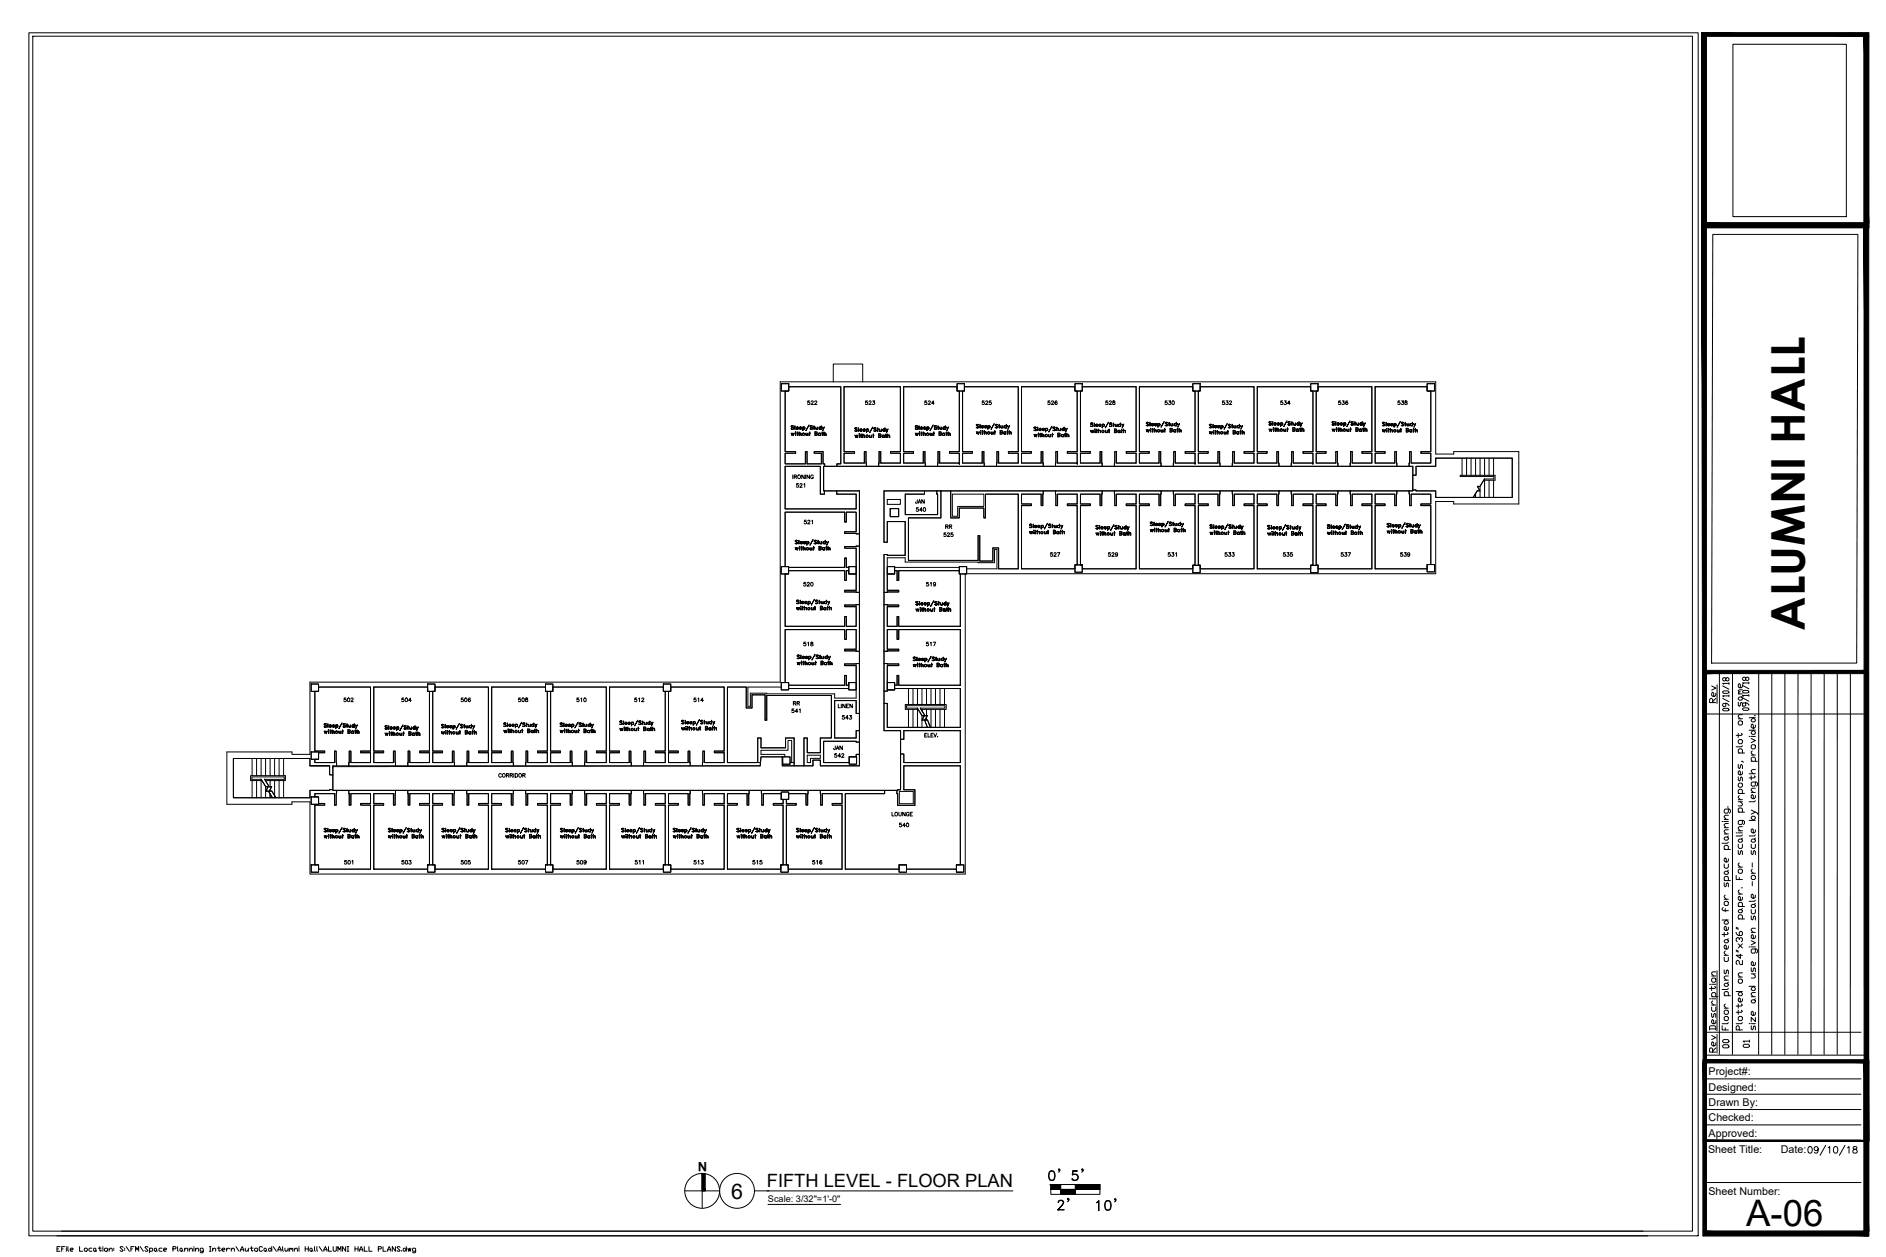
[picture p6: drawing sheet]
<svg xmlns="http://www.w3.org/2000/svg" width="914mm" height="610mm" viewBox="0 0 914 610" stroke-linecap="round" stroke-linejoin="round" font-family="sans-serif">
<defs><g id="words">
<text font-size="22.6" x="875" y="306" transform="rotate(-90 875 306)">ALUMNI HALL</text>
<text font-size="17.7" x="847" y="594">A-06</text>
<text font-size="10.4" x="354" y="581">6</text>
<g font-size="9.7">
<text x="519" y="574">5'</text>
<text x="531" y="588">10'</text>
</g>
<g font-size="9.3">
<text x="515" y="574" transform="rotate(-90 515 574)">0'</text>
<text x="519" y="588" transform="rotate(-90 519 588)">2'</text>
</g>
<text font-size="8.9" x="372" y="576">FIFTH LEVEL - FLOOR PLAN</text>
<text font-size="8.8" x="876" y="562">09/10/18</text>
<text font-size="7.5" x="847" y="501" transform="rotate(-90 847 501)">Plotted on 24&quot;x36&quot; paper. For scaling purposes, plot on same</text>
<g font-size="6.6">
<text x="840" y="509" transform="rotate(-90 840 509)">00</text>
<text x="849" y="509" transform="rotate(-90 849 509)">01</text>
</g>
<text font-size="6.3" x="343" y="564" transform="rotate(180 343 564)">N</text>
<g font-size="5.2">
<text x="828" y="521">Project#:</text>
<text x="828" y="529">Designed:</text>
<text x="828" y="536">Drawn By:</text>
<text x="828" y="544">Checked:</text>
<text x="828" y="551">Approved:</text>
<text x="828" y="559">Sheet Title:</text>
<text x="863" y="559">Date:</text>
<text x="828" y="580">Sheet Number:</text>
</g>
<g font-size="4.9">
<text x="391" y="198">522</text>
<text x="419" y="198">523</text>
<text x="447" y="198">524</text>
<text x="475" y="198">525</text>
<text x="507" y="198">526</text>
<text x="535" y="198">528</text>
<text x="564" y="198">530</text>
<text x="592" y="198">532</text>
<text x="620" y="198">534</text>
<text x="648" y="198">536</text>
<text x="677" y="198">538</text>
<text x="385" y="237">521</text>
<text x="443" y="245">JAN</text>
<text x="443" y="249">540</text>
<text x="389" y="255">521</text>
<text x="458" y="258">RR</text>
<text x="457" y="261">525</text>
<text x="508" y="271">527</text>
<text x="537" y="271">529</text>
<text x="566" y="271">531</text>
<text x="593" y="271">533</text>
<text x="621" y="271">535</text>
<text x="649" y="271">537</text>
<text x="678" y="271">539</text>
<text x="389" y="285">520</text>
<text x="448" y="285">519</text>
<text x="389" y="314">518</text>
<text x="448" y="314">517</text>
<text x="166" y="341">502</text>
<text x="194" y="341">504</text>
<text x="223" y="341">506</text>
<text x="250" y="341">508</text>
<text x="279" y="341">510</text>
<text x="307" y="341">512</text>
<text x="335" y="341">514</text>
<text x="383" y="347">541</text>
<text x="384" y="343">RR</text>
<text x="406" y="344">LINEN</text>
<text x="407" y="350">543</text>
<text x="403" y="365">JAN</text>
<text x="404" y="369">542</text>
<text x="241" y="378">CORRIDOR</text>
<text x="431" y="397">LOUNGE</text>
<text x="435" y="402">540</text>
<text x="166" y="420">501</text>
<text x="194" y="420">503</text>
<text x="223" y="420">505</text>
<text x="250" y="420">507</text>
<text x="279" y="420">509</text>
<text x="307" y="420">511</text>
<text x="335" y="420">513</text>
<text x="364" y="420">515</text>
<text x="393" y="420">516</text>
</g>
<text font-size="4.4" x="372" y="583">Scale: 3/32&quot;=1'-0&quot;</text>
</g></defs>
<!-- layer: BLDGlines -->
<g fill="none" stroke="#000" stroke-width=".48">
<path d="M840 21h55v84h-55zM379 186h3v4h-3zM381 190v29h5v1h-5v5h9v-6h1v6h7v-5h-3v-1h4v6h1v1h-1l1 14h-2v-14h-17M382 188h26v37h-2v1h14v-7h-1v6h-10v-5h5v-1h-5v-31M382 188h26v37h-2v1h-6v-1h-1v-6h-4v1h3v5h-7v-6h-1v6h-9v-5h5v-1h-5v-29h1zM404 185v-8h14v8M409 188h28v31h-5v1h5v5h-10v-6h-1v7h23l-1-7v6h-10v-5h5v-1h-5v-31M409 188h28v31h-5v1h5v5h-10v-6h-1v7h-6v-7h-1v6h-10v-5h5v-1h-5zM438 188h26v2h1v29h-5v1h5v5h-9v-6h-1v7h-6l-1-7v6h-10v-5h5v-1h-5zM438 188h26M464 186h4v4h-4zM465 190v29h-5v1h5v5h-9v-6h-1v7h22v-7h-1v6h-9v-5h4v-1h-4v-29"/>
<path d="M468 188h26v31h-5v1h5v5h-10v-6h-1v7h23v-7h-1v6h-10v-5h5v-1h-5v-31M468 188h26v31h-5v1h5v5h-10v-6h-1v7h-6v-7h-1v6h-9v-5h4v-1h-4v-29h1zM495 188h26v2h1v29h-5v1h5v5h-9v-6h-1v7h-6v-7h-1v6h-10v-5h5v-1h-5zM495 188h26M521 186h4v4h-4zM522 190v29h-5v1h5v5h-9v-6h-1v7h22v-7h-1v6h-9v-5h5v-1h-5v-29M525 188h26v31h-5v1h5v5h-10v-6l-1 7h23v-7h-1v6h-10v-5h5v-1h-5v-31M525 188h26v31h-5v1h5v5h-10v-6l-1 7h-6v-7h-1v6h-9v-5h5v-1h-5v-29h1zM552 188h26v2h1v29h-4v1h4v5h-9v-6h-1v7h-6v-7h-1v6h-10v-5h5v-1h-5zM552 188h26M578 186h4v4h-4zM579 190v29h-4v1h4v5h-9v-6h-1v7h23l-1-7v6h-10v-5h5v-1h-5v-29"/>
<path d="M582 188h26v31h-5v1h5v5h-10v-6l-1 7h23v-7h-1v6h-9v-5h4v-1h-4v-31M582 188h26v31h-5v1h5v5h-10v-6l-1 7h-5l-1-7v6h-10v-5h5v-1h-5v-29h1zM610 188h25v2h2v29h-5v1h5v5h-10v-6h-1v7h-6v-7h-1v6h-9v-5h4v-1h-4zM610 188h25M635 186h4v4h-4zM637 190v29h-5v1h5v5h-10v-6h-1v7h23l-1-7v6h-10v-5h5v-1h-5v-29M639 188h26v31h-5v1h5v5h-9v-6h-1v7h22v-7h-1v6h-9v-5h4v-1h-4v-31M639 188h26v31h-5v1h5v5h-9v-6h-1v7h-6l-1-7v6h-10v-5h5v-1h-5v-29h1zM667 188h25v2h2v29h-5v1h5v5h-10v-6h-1v7h-6v-7h-1v6h-9v-5h4v-1h-4zM667 188h25M692 186h3v4h-3zM694 190v29h-5v1h5v5h-10v-6h-1v7h2v4h2v-4h9v-4"/>
<path d="M384 207h1h-1l1 1h-1h1zM384 210v1v-1l1 1v-1v1l-1-1v1zM385 206v2zM386 209h.1M386 210v1zM386 207h1v1h-1h1l-1-1v1h1h-1zM386 210h1zM387 209v2zM387 210h1v1v-1zM388 207l1 1h-1v-1v1h1h-1zM389 207v2zM391 210v1z"/>
<path d="M392 210v1zM392 206l-1 3zM392 210h1zM392 209l1 2zM393 207h1h-1l1 1h-1h1zM394 207h1zM395 206v2zM395 209l1 1M395 209v2M395 209l1 1h-1M395 210l1 1h-1M395 207l1 1z"/>
<path d="M396 210v1h-1M396 207v1zM398 210v1zM398 206v2zM398 210h1zM399 209v2zM399 208v-1v1M399 209l1 2zM400 210v1v-1zM400 207l-1 2zM414 208h2h-1v1h-1h2zM414 211l1 1v-1l1 1v-1v1l-1-1v1z"/>
<path d="M416 207v2zM417 210h.1M417 211v1zM417 208h1v1h-1h1l-1-1v1h1h-1zM417 211h1zM417 210l1 2zM418 210v2zM418 211h1v1v-1zM419 208v1v-1v1zM420 208v2zM422 211v1zM423 211v1z"/>
<path d="M423 207l-1 3zM423 211h1zM423 210v2zM424 208h1h-1l1 1h-1h1zM425 208h1zM426 207v2zM426 211h1l-1-1v2h1v-1h-1M426 208l1 1zM427 211v1h-1v-2l1 1M427 208v1zM429 211v1zM429 207v2z"/>
<path d="M429 211h1zM430 210v2zM430 209v-1v1M430 211h1v1v-1zM431 208l-1 2zM444 207h1h-1l1 1h-1h1zM444 210v1l1-1v1v-1v1v-1l-1 1zM446 206v2zM446 209h.1M446 210v1zM446 207h1v1h-1h1v-1l-1 1h1h-1zM446 210h1z"/>
<path d="M447 209v2zM448 209v2zM448 210h1v1l-1-1zM448 207h1v1h-1h1l-1-1v1h1h-1zM449 207v2zM451 210l1 1h-1zM452 210v1zM452 206l-1 3zM452 210h1zM453 209v2zM453 207h1h-1l1 1h-1h1zM455 207h.1"/>
<path d="M455 206v2zM455 210h1l-1-1v2h1v-1h-1M456 207v1zM456 210v1h-1v-2l1 1M457 207v1zM458 210v1zM458 206v2zM459 210h.1M459 209v2zM459 208v-1v1M460 209v2zM460 210h1v1l-1-1z"/>
<path d="M460 207l-1 2zM473 206h2h-2l1 1h-1h1zM473 209l1 1v-1v1l1-1-1 2v-1v1zM475 206v2zM475 209h.1M475 209l1 2zM476 207h1l-1-1v1h1h-1v-1l1 1h-1M476 209h1zM476 209v2zM477 209v2zM477 210l1-1v2v-1zM477 207h1v-1l-1 1h1h-1l1-1v1h-1"/>
<path d="M479 206v2zM480 209l1 1zM481 209v2zM482 205l-2 3zM482 209h1zM482 209v2zM483 206h1h-1l1 1h-1h1zM484 206h1zM484 206v2zM485 209h1v1l-1 1zM485 209h1v1h-1h1h-1zM485 206l1 1h-1z"/>
<path d="M486 206v2zM488 209v2zM488 206v2zM488 209h1zM489 207l-1-1 1 2M489 209v2zM489 210l1-1v2v-1zM489 206v2zM501 207h1h-1l1 2h-1h1zM501 211l1 1v-1v1l1-1-1 1v-1v1zM503 207v2zM503 210h.1"/>
<path d="M503 211l1 1zM504 208h1h-1h1h-1l1 1h-1zM504 211h1zM504 210v2zM505 210v2zM505 211h1v1v-1zM505 208h1h-1h1h-1l1 1zM507 208v1zM508 211l1 1zM509 211v1zM510 207l-2 2zM510 211h1z"/>
<path d="M510 210v2zM511 207h1h-1l1 2h-2h2zM512 208h1zM512 207v2zM513 210h1v2h-1zM513 210h1v1h-1h1v1h-1zM513 208l1 1h-1zM514 208v1zM516 211v1zM516 207v2zM516 211h1zM516 210v2z"/>
<path d="M516 208l1 1zM517 210v2zM517 211h1v1v-1zM517 208v1zM529 205h1h-1l1 2h-1h1zM529 209v1l1-1v1v-1v1v-1l-1 1zM531 205v2zM531 208h.1M531 209v1zM531 206h1h-1h1h-1l1 1h-1zM531 209h1zM532 208v2z"/>
<path d="M533 208v2zM533 209l1 1zM533 206h1h-1v1h1h-1zM534 206v1zM536 209l1 1h-1zM537 209v1zM537 205l-1 2zM537 209h1zM538 208v2zM538 205h1h-1l1 2h-1h1zM540 206h.1M540 205v2z"/>
<path d="M540 208h1v2h-1zM540 208h1l-1 1h1v1h-1M541 206v1zM542 206v1zM543 209v1zM543 205v2zM544 209h.1M544 208v2zM544 206v1zM545 208v2zM545 206l-1 1zM545 209h1v1z"/>
<path d="M556 208v1v-1l1 1v-1v2l-1-1v1zM556 205h1h-1l1 1h-1h1zM558 205v2zM558 208h.1M558 208v2zM558 206h1v-1l-1 1h1h-1l1-1v1h-1M558 208h1zM559 208v2zM560 208v2zM560 209v-1l1 2-1-1zM560 206h1l-1-1v1h1h-1v-1l1 1h-1M561 205v2z"/>
<path d="M563 208l1 1h-1zM564 208v2zM564 204l-1 3zM564 208h1zM565 208v2zM565 205h1h-1l1 1h-1h1zM567 205h.1M567 205v2zM567 208h1v1l-1 1zM567 208h1v1h-1h1h-1zM568 205v1zM569 205v2z"/>
<path d="M570 208v2zM570 205v2zM571 208h.1M571 208v2zM571 206v-1v2M572 208v2zM572 209l1-1v2l-1-1zM572 205l-1 2zM586 206h1h-1l1 1h-1h1zM586 209l1 1v-1v1l1-1-1 1zM588 206v2zM588 209h.1"/>
<path d="M588 209l1 1zM589 207h1l-1-1v1h1h-1v-1l1 1h-1M589 209h1zM589 209v1zM590 209v1zM590 210l1-1v1v-1zM590 207h1v-1l-1 1h1h-1l1-1v1h-1M592 206v2zM593 209l1 1zM594 209v1zM595 205l-2 3zM595 209h1z"/>
<path d="M595 209v1zM595 206h2h-1l1 1h-2h2zM597 206h1zM597 206v2zM598 209h1v1h-1zM598 209h1l-1 1h1h-1zM598 206l1 1h-1zM599 206v2zM601 209v1zM601 206v2zM601 209h1zM602 207l-1-1 1 2"/>
<path d="M602 209v1zM602 210l1-1v1v-1zM602 206v2zM615 205h1h-1l1 1h-1h1zM615 208l1 1v-1v1l1-1-1 1v-1v1zM617 204v2zM617 207h.1M617 208v1zM618 205h1v1h-1h1l-1-1v1h1h-1zM618 208h1zM618 207v2zM619 207v2z"/>
<path d="M619 208h1v1v-1zM619 205h1v1h-1h1v-1l-1 1h1zM621 205v2zM622 208l1 1h-1zM623 208v1zM624 204l-2 3zM624 208h1zM624 207v2zM624 205h2h-1v1h-1h2zM626 205h1zM626 204v2zM627 208h1l-1-1v2h1v-1h-1"/>
<path d="M627 205l1 1h-1zM627 208l1 1h-1v-2l1 1h-1M628 205v1zM629 208l1 1zM630 204v2zM630 208h1zM630 207v2zM631 206l-1-1 1 1M631 207v2zM631 208h1v1v-1zM631 205v2zM646 208v1l1-1v1v-1v1v-1l-1 1z"/>
<path d="M646 205h1h-1l1 1h-1h1zM648 204v2zM648 207h.1M648 208v1zM648 205h1v1h-1h1v-1l-1 1h1zM649 208h.1M649 207v2zM650 207v2zM650 208h1v1v-1zM650 205h1v1h-1h1l-1-1v1h1h-1zM651 205l1 2zM653 208l1 1h-1z"/>
<path d="M654 208v1zM654 204l-1 3zM654 208h1zM655 207v2zM655 205h1h-1l1 1h-1h1zM657 205h.1M657 204v2zM657 207l1 1M657 207v2M657 207l1 1h-1M657 208l1 1h-1M658 205v1z"/>
<path d="M658 208v1h-1M659 205v1zM660 208v1zM660 204v2zM661 208h.1M661 207v2zM661 206v-1v1M662 207v2zM662 208h1v1v-1zM662 205l-1 2zM670 205h1h-1l1 1h-1h1zM670 208l1 1v-1v1l1-1-1 2v-1v1z"/>
<path d="M672 205v2zM672 208h.1M672 208v2zM673 206h1l-1-1v1h1h-1v-1l1 1h-1M673 208h1zM673 208v2zM674 208v2zM674 209l1-1v2v-1zM674 206h1v-1l-1 1h1h-1l1-1v1h-1M676 205v2zM677 208l1 1h-1zM678 208v2z"/>
<path d="M679 204l-2 3zM679 208h.1M679 208v2zM680 205h1h-2l1 1h-1h2zM681 205h1zM681 205v2zM682 208h1v1l-1 1zM682 208h1l-1 1h1h-1M682 205l1 1h-1zM683 205v2zM684 208v2zM685 205v2z"/>
<path d="M685 208h1zM685 208v2zM686 206l-1-1 1 2M686 208v2zM686 209l1-1v2v-1zM686 205v2zM381 226h17v14h2v-2h6v2h9v7h-34zM381 226v21h34v-7h-9v-2h11v21h-2M439 240h9v-2h-19v25h1v-10h9v16h-10v18h1M439 240h9v-2h6l1 12h-16zM456 238v13h-16v21h34v-12h1v12h6v-6h3v10h10v-36h-16v11h-1v-5h-12v5h-4v-13h45v7h-1v-5h-10v4h5v1h-5v31M456 238h-2l1 12h-16v-10"/>
<path d="M462 240h15v6h-13v4h-2zM495 240h10v5h1v-7h6v7h1v-5h9v4h-5v1h5v29h-1v2h-26v-31h5v-1h-5zM524 240h9v5h1v-7h6l1 7v-5h10v4h-5v1h5v31h-26v-2h-1v-29h5v-1h-5zM552 240h10v5h1v-7h6v7h1v-5h9v4h-4v1h4v29h-1v2h-26v-31h5v-1h-5zM581 240h10v5l1-7h5l1 7v-5h10v4h-5v1h5v31h-26v-2h-1v-29h5v-1h-5zM610 240h9v5h1v-7h6v7h1v-5h10v4h-5v1h5v29h-2v2h-25v-31h4v-1h-4zM638 240h10v5l1-7h6v7h1v-5h9v4h-5v1h5v31h-26v-2h-1v-29h5v-1h-5zM667 240h9v5h1v-7h6v7h1v-5h10v4h-5v1h5v29h-2v2h-25v-31h4v-1h-4zM687 226h9v-4h37v19h-37v-3h-11v-8h2zM696 222h37v19h-37v-3h-9h-4v7h1v-5h10v4h-5v1h5v29M709 222v9M711 222v9"/>
<path d="M713 222v9M715 222v9M715 239v2M718 222v9M718 236v5M720 232h4v-1h-16h17v2h-6M720 222v9M720 233v8M720 232l-3 4h-1l2 2h-2l-2 3M722 222v9M722 233v8M724 222v9"/>
<path d="M724 233v8M381 248h29v5v-5h5v10h-5v1h7v6h-7v1h5v9h-5v-4v4h-29zM415 259h-5v-1h5v-10h-5v5v-5h-29v27M415 259h.1M430 242h7v3h-7zM432 247h4v4h-4zM440 251h16v-13h5v13h4v-5h12v5h1v-11h16v36h-10v-10h-3v6h-6v-12h-1v12h-34zM499 258l1 1v-1v1l1-1-1 1v-1v1zM499 254h1h-1l1 2h-1h1zM501 254v2zM501 257h.1M501 258v1z"/>
<path d="M502 255h1h-1v1h1h-1v-1h1h-1M502 258h.1M502 257v2zM503 257v2zM503 258h1v1v-1zM503 255h1l-1 1h1h-1l1-1h-1M505 255v2zM506 258l1 1h-1zM507 258v1zM508 254l-2 3zM508 258h.1M508 257v2z"/>
<path d="M508 254h2h-2l1 2h-1h1zM510 255h1zM510 254v2zM511 257h1v2h-1zM511 257h1l-1 1h1v1h-1M511 255l1 1h-1zM512 255v1zM513 258v1zM514 254v2zM514 258h1zM514 257v2zM515 256l-1-1 1 1"/>
<path d="M515 257v2zM515 258h1v1v-1zM515 255l-1 2zM531 255h2h-2l1 1h-1h1zM531 258l1 1v-1v1l1-1-1 2v-1v1zM533 255v2zM533 258h.1M533 258l1 2zM534 256h1l-1-1v1h1h-1v-1l1 1h-1M534 258h1zM534 258v2zM535 258v2z"/>
<path d="M535 256h1v-1v1h-1l1-1v1h-1M536 258v2zM537 255v2zM538 258l1 1zM539 258l1 2zM540 254l-2 3zM540 258h1zM540 258v2zM541 255h1h-1l1 1h-1h1zM542 255h1zM542 255v2zM543 258h1v1l-1 1z"/>
<path d="M543 258h1l-1 1h1h-1M543 255l1 1h-1zM544 255v2zM546 258v2zM546 255v2zM546 258h1zM547 256l-1-1 1 2M547 258v2zM547 259l1-1v2v-1zM547 255v2zM558 257v1v-1l1 1v-1v1l-1-1v1zM558 253h1h-1l1 2h-1h1z"/>
<path d="M559 253l1 2zM560 256h.1M560 257v1zM560 254h1l-1 1h1h-1l1-1h-1M560 257h1zM561 256v2zM562 256v2zM562 257l1 1-1-1zM562 254h1h-1v1h1h-1v-1h1h-1M563 254v2zM565 257l1 1h-1zM566 257v1z"/>
<path d="M566 253l-1 3zM566 257h1zM567 256v2zM567 253h1h-1l1 2h-1h1zM568 254h1zM569 253v2zM569 256h1v2h-1zM569 256h1v1h-1h1v1h-1zM570 254v1zM571 254v1zM572 257v1zM572 253v2z"/>
<path d="M572 257h1zM573 256v2zM573 255v-1v1M574 256v2zM574 257h1v1l-1-1zM574 254l-1 2zM587 255h1h-1l1 1h-1h1zM587 258v1v-1l1 1v-1v1l-1-1v1zM588 254v2zM589 257h.1M589 258h.1M589 258v1z"/>
<path d="M589 255h1v1h-1h1v-1l-1 1h1h-1zM589 258h1zM590 257v2zM590 257l1 2zM591 258v1v-1zM591 255l1 1h-1h1l-1-1v1h1h-1zM592 255v2zM594 258v1zM595 258v1zM595 254l-1 3zM595 258h1zM596 257v2z"/>
<path d="M596 255h1h-1l1 1h-1h1zM597 255h1zM598 254v2zM598 258h1h-1M598 258l1 1h-1M599 255v1zM599 258l-1-1v2M599 258v1h-1M599 255l1 1zM601 258v1zM601 254v2zM601 258h1z"/>
<path d="M602 257v2zM602 256v-1v1M603 257v2zM603 258l1 1-1-1zM603 255l-1 2zM615 255h1h-1l1 1h-1h1zM615 258v1v-1l1 1v-1v2l-1-1v1zM616 255v2zM617 258h.1M617 258v2zM617 256h1v-1l-1 1h1h-1l1-1v1h-1M617 258h1z"/>
<path d="M618 258v2zM618 258l1 2zM619 259v-1v2v-1zM619 256h1l-1-1v1h1h-1v-1l1 1h-1M620 255v2zM622 258v1zM623 258v2zM623 254l-1 3zM623 258h1zM624 258v2zM624 255h1h-1l1 1h-1h1zM625 255h1z"/>
<path d="M626 255v2zM626 258h1v1l-1 1zM626 258h1l-1 1h1h-1M627 255v1zM627 255l1 2zM629 258v2zM629 255v2zM629 258h1zM630 258v2zM630 256v-1v2M631 258v2zM631 259v-1l1 2-1-1z"/>
<path d="M631 255l-1 2zM644 255h1h-1l1 1h-1h1zM644 258v1v-1l1 1v-1v1l-1-1v1zM645 254v2zM646 257h.1M646 258h.1M646 258v1zM646 255h1v1h-1h1l-1-1v1h1h-1zM646 258h1zM647 257v2zM647 258h1v1v-1zM648 255l1 1h-1v-1v1h1h-1z"/>
<path d="M649 255v2zM651 258v1zM652 258v1zM652 254l-1 3zM652 258h1zM652 257l1 2zM653 255h1h-1l1 1h-1h1zM654 255h1zM655 254v2zM655 258h1h-1M655 258l1 1h-1M655 255l1 1z"/>
<path d="M656 258l-1-1v2M656 258v1h-1M656 255v1zM658 258v1zM658 254v2zM658 258h1zM659 257v2zM659 256v-1v1M659 257l1 2zM660 258v1v-1zM660 255l-1 2zM672 254h2h-1l1 2-2-1h2z"/>
<path d="M672 257l1 1v-1l1 1v-1v2l-1-1v1zM674 254v2zM675 257h.1M675 257v2zM675 255l1-1v1h-1h1l-1-1v1h1l-1 1zM675 257h1zM675 257l1 2zM676 257v2zM676 258l1-1v2v-1zM677 255v-1l1 1h-1v-1v1h1l-1 1zM678 254v2zM680 257v1z"/>
<path d="M681 257v2zM681 253l-1 3zM681 257h1zM681 257l1 2zM682 254h1h-1l1 2-1-1h1zM683 254h1zM684 254v2zM684 258h1v-1h-1v1h1h-1M684 254l1 2h-1zM685 258l-1 1v-2h1v1M685 254v2zM687 257v2z"/>
<path d="M687 254v2zM687 257h1zM688 257v2zM688 255v-1v2M688 258l1-1v2v-1zM689 254l-1 2zM379 275h3v3h-3zM381 278v26h29v-5v5h5v-10h-5v-1h5M381 278h1v-1h28v5v-5h2v1h3v8h-5v1h7v6h-7v1h5v10h-5v-5v5h-29zM382 277h28v5v-5h2M382 275h28v-4v4h2M386 262h1h-1l1 2h-1h1z"/>
<path d="M386 266h1v1l-1-1v1zM387 262v2zM388 265h.1M388 266v1zM388 263h1l-1 1h1h-1l1-1h-1M388 266h1zM388 265l1 2zM389 265v2zM389 266h1v1v-1zM390 263v1h1h-1v-1h1h-1M391 263v1zM393 266v1z"/>
<path d="M394 266v1zM394 262l-1 2zM394 266h1zM394 265l1 2zM395 262h1h-1l1 2h-1h1zM396 263h1zM397 262v2zM397 265h1v2h-1zM397 265h1v1h-1h1v1h-1zM397 263l1 1zM398 263v1zM400 266v1z"/>
<path d="M400 262v2zM400 266h1zM401 265v2zM401 264v-1v1M402 263l-1 1zM402 266v1zM412 275h3v3h-3zM415 265h2v22h-2M415 265h-5v1h5v20h-5v1h5M415 265h.1M430 275h4v3h-4zM430 278h4v-1h1v5h1v-5h29v1h1v26h-30v-5h-1v5h-5v-10h6v-1h-7v-6h7v-1h-6z"/>
<path d="M434 277h1v5h1v-5h29M434 275h31M465 275h4v3h-4zM466 278v26M469 276h14v-9h-1v6h-43v-3h-9v16h6v1h-6M495 276h26M521 274h4v4h-4zM522 274v-29h-5v-1h5v-4h-9v5h-1v-7h22v7h-1v-5h-9v4h5v1h-5v29M525 276h26v-31h-5v-1h5v-4h-10v5l-1-7h23v7h-1v-5h-10v4h5v1h-5v31M552 276h26M578 274h4v4h-4zM579 274v-29h-4v-1h4v-4h-9v5h-1v-7h23l-1 7v-5h-10v4h5v1h-5v29"/>
<path d="M582 276h26v-31h-5v-1h5v-4h-10v5l-1-7h23v7h-1v-5h-9v4h4v1h-4v31M610 276h25M635 274h4v4h-4zM637 274v-29h-5v-1h5v-4h-10v5h-1v-7h23l-1 7v-5h-10v4h5v1h-5v29M639 276h26v-31h-5v-1h5v-4h-9v5h-1v-7h22v7h-1v-5h-9v4h4v1h-4v31M667 276h25M692 274h3v3h-3zM386 291h1h-1l1 2h-1h1zM386 295l1 1v-1v1l1-1-1 1v-1v1zM388 291v2zM388 294h.1M388 295v1z"/>
<path d="M389 292h1h-1v1h1h-1zM389 295h.1M389 294v2zM390 294v2zM390 295h1v1v-1zM390 292h1h-1v1h1h-1zM392 292v1zM393 295l1 1h-1zM394 295v1zM395 291l-2 2zM395 295h.1M395 294v2z"/>
<path d="M395 291h2h-2l1 2h-1h1zM397 292h1zM397 291v2zM398 294h1l-1 1M398 294v2h1l-1-1M398 295h1l-1 1M398 292l1 1h-1zM399 292v1zM400 295v1zM401 291v2zM401 295h1zM401 294v2z"/>
<path d="M402 293l-1-1 1 1M402 294v2zM402 295h1v1v-1zM402 292l-1 1zM415 293h2v23h-2M430 293h-1v23h1M430 293h6v1h-6v10h5v-5h1v5h30M444 292h1h-1l1 1h-1h1zM444 295v1l1-1v1l1-1-1 1v-1l-1 1zM446 292v1zM446 295h.1M446 295v1z"/>
<path d="M447 293v-1l1 1h-1v-1v1h1h-1zM447 295h.1M447 295v1zM448 295v1zM448 296l1-1v1v-1zM448 293l1-1v1h-1h1l-1-1v1h1h-1zM450 292v2zM451 295l1 1h-1zM452 295v1zM453 291l-2 3zM453 295h.1M453 295v1z"/>
<path d="M453 292h1h-1l1 1h-1h1zM455 292h.1M455 292v1zM456 295h1h-1M456 296h1h-1M456 292l1 1h-1zM456 296l1-1h-1v1M456 295l1 1h-1M457 292v1zM458 295v1zM459 292v1zM459 295h.1"/>
<path d="M459 295v1zM460 293l-1-1 1 1M460 295v1zM460 296l1-1v1v-1zM460 292l-1 2zM381 305h29v5v-5h5v10h-5v1h7v6h-7v1h5v8h-3v1h-2v-4v4h-28v-1h-1zM386 318h2h-1v1h-1h2zM388 318v1zM389 318h1v1h-1h1l-1-1v1h1h-1zM391 318v1v-1v1zM392 318v2zM395 317l-1 3z"/>
<path d="M396 318h1h-1l1 1h-1h1zM397 318h1zM398 318v1zM398 318l1 1h-1zM399 318v1zM401 318v1zM402 319v-1v1M403 318l-1 2zM415 316h-5v-1h5v-10h-5v5v-5h-29v26M415 316h.1M430 316h6v-1h-6v-10h5v5h1v-5h30v27h-30v-4h-1v4h-1M430 305h5v5h1v-5h30v27h-30v-4h-1v4h-1v-1h-4v-8h6v-1h-7v-6h7v-1h-6z"/>
<path d="M443 319h1h-1l1 1h-1h1zM445 319v1zM445 319h1v1h-1h1v-1l-1 1h1h-1zM447 319h1v1h-1h1l-1-1v1h1h-1zM448 319v2zM451 318l-1 3zM452 319h1h-1l1 1h-1h1zM454 319h.1M454 319v1zM455 319v1zM456 319v1zM457 319v1z"/>
<path d="M459 319l-1 2zM151 332h3v3h-3zM153 335v29h4v1h-3M154 333h26v31h-5v1h5v5h-10v-6h-1v7h23v-7h-1v6h-10v-5h5v-1h-5v-31M154 333h26v31h-5v1h5v5h-10v-6h-1v7h-6v-7h-1v6h-9v-2h1v-3h3v-1h-4v-29h1zM181 333h26v2h1v29h-5v1h5v5h-9v-6h-1v7h-6v-7h-1v6h-10v-5h5v-1h-5zM181 333h26M207 332h4v3h-4zM208 335v29h-5v1h5v5h-9v-6h-1v7h22v-7h-1v6h-9v-5h5v-1h-5v-29M211 333h26v31h-5v1h5v5h-10v-6h-1v7h23v-7h-1v6h-10v-5h5v-1h-5v-31M211 333h26v31h-5v1h5v5h-10v-6h-1v7h-6v-7h-1v6h-9v-5h5v-1h-5v-29h1zM238 333h26v2h1v29h-4v1h4v5h-9v-6h-1v7h-6v-7h-1v6h-10v-5h5v-1h-5z"/>
<path d="M238 333h26M264 332h4v3h-4zM265 335v29h-4v1h4v5h-9v-6h-1v7h22v-7h-1v6h-9v-5h5v-1h-5v-29M268 333h26v31h-5v1h5v5h-10v-6l-1 7h23v-7h-1v6h-9v-5h4v-1h-4v-31M268 333h26v31h-5v1h5v5h-10v-6l-1 7h-6v-7h-1v6h-9v-5h5v-1h-5v-29h1zM296 333h26v2h1v29h-5v1h5v5h-10v-6h-1v7h-6v-7h-1v6h-9v-5h4v-1h-4zM296 333h26M322 332h3v3h-3zM323 335v29h-5v1h5v5h-10v-6h-1v7h23l-1-7v6h-10v-5h5v-1h-5v-29M325 333h26v31h-5v1h5v5h-9v-6h-1v7h28v-4h10v4h6v-13h-4v5h-12v-5h-2v12M325 333h26v31h-5v1h5v5h-9v-6h-1v7h-6l-1-7v6h-10v-5h5v-1h-5v-29h1zM353 333h9v10h3v-6h6v12h1v-12h31v21h-5v7h-7v-7h-1v13h-5v-13h-4v5h-12v-5h-2v12h-14z"/>
<path d="M379 331h3v4h-3zM382 332h28v-4v4h2M382 334h30M386 321l1 1v-1l1 1v-1v1l-1-1v1zM389 321h.1M389 321v1zM389 321h1zM389 321l1 1zM390 321v1zM391 321v1zM394 321v1zM395 321v1z"/>
<path d="M395 321h1zM398 321h1h-1v1h1h-1M399 321v1h-1v-1h1v1M401 321v1zM401 321h1zM402 321v1zM402 322l1-1v1v-1zM405 340v18h10v-4h2v6l-18-1v11h13M405 340h10v6h2v8h-2v4h-10zM405 340h10M412 331h3v4h-3zM415 322h2v24h-2"/>
<path d="M415 322h-5v1h5v16h-10v-3h-41v7h-1v-10h16M415 322h.1M429 335h1h4v-1h32v19h-36v-12h-1zM430 331h4v4h-4zM430 322h-1v13h1v-12h6v-1h-6M434 334h32v19M440 334v8M443 334v8M443 322v1l1-1v1v-1v1v-1l-1 1zM445 334v8M445 322h.1M445 322v1z"/>
<path d="M445 322h1zM446 322v1zM447 322v1zM447 322h1v1zM447 334v8M449 334v8M450 322l1 1h-1zM451 322v1zM451 334v8M451 322h1zM452 322v1zM454 334v8"/>
<path d="M454 322h1v1M454 322v1h1v-1M454 322h1h-1M454 323h1h-1M456 334v8M457 322v1zM458 322h.1M458 322v1zM458 334v8M458 320v-1v1M459 322v1zM459 323l1-1v1l-1-1z"/>
<path d="M157 354l1 1v-1v1l1-1-1 2v-1v1zM157 351h1h-1l1 2-1-1h1zM159 351v2zM159 354h.1M159 354v2zM160 352h1h-1v1l1-1-1 1v-1zM160 354v1zM160 354v2zM161 354v2zM161 352h1h-1h1h-1h1l-1 1zM161 355h1v1zM163 352v1z"/>
<path d="M164 354l1 2h-1zM165 354v2zM166 351l-2 2zM166 354v1zM166 354v2zM166 351h2h-2l1 2-1-1h1zM168 352h1zM168 351v2zM169 354h1v2h-1zM169 354h1l-1 1h1v1h-1M169 352l1 1h-1zM170 352v1z"/>
<path d="M171 354v2zM172 351v2zM172 354l1 1zM172 354v2zM173 353l-1-1 1 1M173 354v2zM173 352l-1 1zM173 355h1v1zM187 355v1v-1l1 1v-1v2l-1-1v1zM187 352h1h-1l1 2-1-1h1zM188 352l1 2zM189 355h.1"/>
<path d="M189 355v2zM189 353h1h-1h1h-1h1l-1 1zM189 355l1 1zM190 355v2zM191 355v2zM191 356l1 1-1-1zM191 353h1h-1v1l1-1-1 1v-1zM192 352v2zM194 355v2zM195 355v2zM195 352l-1 2zM195 355l1 1z"/>
<path d="M196 355v2zM196 352h1h-1l1 2-1-1h1zM197 352l1 1zM198 352v2zM198 355h1v2h-1zM198 355h1l-1 1h1l-1 1zM199 352v2zM200 352v2zM201 355v2zM201 352v2zM201 355l1 1zM202 355v2z"/>
<path d="M202 352v2zM203 355v2zM203 356h1v1l-1-1zM203 352l-1 2zM214 351h1h-1l1 2h-1h1zM214 355v1l1-1v1l1-1-1 1v-1l-1 1zM216 351v2zM216 354h.1M216 355v1zM217 352v1zM217 355h.1M217 354v2z"/>
<path d="M218 354v2zM218 352h1h-1h1h-1v1h1h-1zM218 355h1v1zM220 352v2zM221 355l1 1h-1zM222 355v1zM223 351l-2 3zM223 355h.1M223 354v2zM223 351h1h-1l1 2h-1h1zM225 352h.1M225 351v2z"/>
<path d="M226 354h1l-1 1M226 354v2M226 354l1 1h-1M226 355h1l-1 1M226 352l1 1h-1zM226 355l1 1h-1M227 352v1zM228 355v1zM229 351v2zM229 355h.1M229 354v2zM230 353l-1-1 1 1"/>
<path d="M230 354v2zM230 352l-1 2zM230 355h1v1zM244 351h1h-1l1 1h-1h1zM244 354l1 1v-1v1l1-1-1 1v-1v1zM246 351v1zM246 354h.1M246 354v1zM247 352h1l-1-1v1h1h-1v-1l1 1h-1M247 354h1zM247 354v1zM248 354v1z"/>
<path d="M248 354h1v1v-1zM248 352h1v-1l-1 1h1h-1l1-1v1h-1M250 351v2zM251 354l1 1h-1zM252 354v1zM253 350l-2 3zM253 354h1zM253 354v1zM253 351h2h-1v1h-1h2zM255 351h1zM255 351v1zM256 354h1v1h-1z"/>
<path d="M256 354h1h-1l1 1h-1M256 351l1 1h-1zM257 351v1zM258 354l1 1zM259 351v1zM259 354h1zM259 354v1zM260 352l-1-1 1 1M260 354v1zM260 354h1v1v-1zM260 351v2zM272 351h1h-1l1 1h-1h1z"/>
<path d="M272 354v1v-1l1 1v-1v1l-1-1v1zM273 351v1zM274 354h.1M274 354v1zM274 352h1v-1l-1 1h1h-1l1-1v1h-1M274 354h1zM275 354v1zM275 354h1v1v-1zM276 352v-1v1h1h-1v-1l1 1h-1M277 351v2zM279 354v1zM280 354v1z"/>
<path d="M280 350l-1 3zM280 354h1zM280 354l1 1zM281 351h1h-1l1 1h-1h1zM282 351h1zM283 351v1zM283 354h1v1h-1zM283 354h1h-1l1 1h-1M283 351l1 1zM284 351v1zM286 354v1zM286 351v1z"/>
<path d="M286 354h1zM287 354v1zM287 352v-1v1M287 354l1 1zM288 354v1v-1zM288 351l-1 2zM301 350h1h-1l1 1h-1h1zM301 353v1v-1l1 1v-1v1l-1-1v1zM302 350v1zM303 353h.1M303 353v1zM303 350h1v1h-1h1l-1-1v1h1h-1z"/>
<path d="M303 353h1zM303 353l1 1zM304 353v1zM305 353v1zM305 350l1 1-1-1v1h1h-1zM306 350v2zM308 353v1zM309 353v1zM309 349l-1 3zM309 353h1zM309 353l1 1zM310 350h1h-1l1 1h-1h1z"/>
<path d="M311 350h1zM312 350v1zM312 353h1h-1v1h1h-1M312 350l1 1h-1zM313 353v1h-1v-1h1v1M313 350v1zM315 353v1zM315 350v1zM315 353h1zM316 353v1zM316 351v-1v1M317 350l-1 2z"/>
<path d="M317 353v1zM330 353l1 1v-1l1 1v-1v1l-1-1v1zM331 349l1 1h-1v1h-1h2zM332 349v2zM333 352h.1M333 353v1zM333 350h1h-1h1h-1v1h1h-1zM333 353h1zM333 352v2zM334 352v2zM334 353h1v1v-1zM335 350v1z"/>
<path d="M336 350v2zM338 353v1zM339 353v1zM339 349l-1 3zM339 353h1zM339 352v2zM340 349l1 1h-1l1 1h-1h1zM341 350h1zM341 349l1 2zM342 352h1v2h-1zM342 352l1 1h-1h1v1h-1M342 350l1 1h-1z"/>
<path d="M343 350v1zM345 353v1zM345 349v2zM345 353h1zM345 352l1 2zM346 350v1zM346 352v2zM346 353h1v1v-1zM346 350v2zM399 359l18 1v6h-2v1h-3v3h-13zM438 354h28v16h-28v-4h-1v-7h1zM440 344v9"/>
<path d="M443 344v9M445 344v9M445 344h-6v-2h20v2h-12M447 344v1M447 347v6M449 344v3M449 348v1M450 353l-2-4h-1l1-2h-1l-2-4h-5v-1h18v1h-12l3 4h1l-2 2h2l1 4M451 344v9M454 344v9M456 344v9M458 344v9"/>
<path d="M466 353h-36v-12h-1v13h8v5h1v-5h28v16h-28v-4h-1v17h-2v8h9v-8h-6v-12h28v48M110 365h32v1h8v-35h228v-146h318v35h9v-1h31v25h-31v-1h-9v35h-228v146h-318v-35h-8v1h-32zM113 368h37v3h10v5h1v7h-11v4h-37zM122 368v8M122 379v8M124 368v8M124 379v8M127 378l2 4 1-1-1 3h1l2 3M127 368v8M127 379v8M127 378h-5v-1h16v1h-10M127 379h-6v-3h17v3h-9"/>
<path d="M128 378l3 4 1-1-1 3h1l2 3M129 368v8M129 379h.1M131 368v8M131 379v3M133 368v8M133 379v8M135 368v8M135 379v8M137 368v8M137 379v8M151 365h3v3h-3z"/>
<path d="M153 368v2h9v-6h1v7h-2v5h-1v-5M160 371h-10v-3h-37v19h37v-4h11h2v7h-1v-5h-9v1M160 371v1M161 372l208-1v-4h10v4h15v-2h4v2h19v-133h-18v-12h286v12h-256v25h1v-10h9v16h-10v85h8v29h-276zM353 370h16M379 367h4v4h-4zM380 367v-1h-11v-2h13v-5h2v11M383 370h2M391 366h7v2h-5v2h-2zM412 367h3v4h-3zM415 367v-1h2v5h-19v-2h-4v2h-4v-13h1v7h7v-7h5v-21h-31v12h-1v-12h-6v6h-3v-10h-9v37M129 381v6"/>
<path d="M131 383v1M131 385v2M151 386h3v4h-3zM153 385h9v5h1v-7h6v7h1v-5h10v5h-5h5v32h-26v-3h-1v-29h4h-3v-4h-1zM154 390h3h-4v29M181 385h10v5h1v-7h6v7h1v-5h9v5h-5h5v29h-1v3h-26v-32h5h-5zM198 385v-2h22v7h-1v-5h-9v5h5h-5v29M198 385h.1M198 385v5h1v-5h9v5h-5h5v29M210 385h9v5h1v-7h6v7h1v-5h10v5h-5h5v32h-26v-3h-1v-29h5h-5zM238 385h10v5h1v-7h6v7h1v-5h9v5h-4h4v29h-1v3h-26v-32h5h-5zM267 385h9v5h1v-7h6l1 7v-5h10v5h-5h5v32h-26v-3h-1v-29h5h-5z"/>
<path d="M296 385h9v5h1v-7h6v7h1v-5h10v5h-5h5v29h-1v3h-26v-32h4h-4zM324 385h10v5l1-7h6v7h1v-5h9v5h-5h5v32h-26v-3h-1v-29h5h-5zM353 385h9v5h1v-7h6v7h1v-5h9v3h1v2h-5h5v29h-1v3h-26v-32h4h-4zM379 384h3v4h-3zM379 385h-9v5h-1v-7h23v7h-1v-5h-9M380 388v2h-5h5v29M381 388v2h5h-5v29M382 385h9v5h1v-7h6v7h1v-5h9v5h-5h5v32h-26v-3h-1v-29h5h-5v-2h1zM410 385h19v-2h6v8h9v-8h-6v-12h28v48h-2v3h-24v-3h-4v3h-26zM436 384h7v6h-7zM151 419h3v4h-3zM157 402h1h-1l1 1h-1h1z"/>
<path d="M157 405l1 1v-1v1l1-1-1 1v-1v1zM159 402v1zM159 405h.1M159 405v1zM160 403v-1l1 1h-1h1l-1-1v1h1h-1zM160 405h.1M160 405v1zM161 405v1zM161 403l1-1v1h-1h1v-1l-1 1h1h-1zM161 405h1v1zM163 402v2zM164 405l1 1h-1z"/>
<path d="M165 405v1zM166 401l-2 3zM166 405h.1M166 405v1zM166 402h2h-2l1 1h-1h1zM168 402h1zM168 402v1zM169 405h1h-1M169 406h1h-1M169 402l1 1h-1zM169 406l1-1h-1v1M169 405l1 1h-1"/>
<path d="M170 402v1zM171 405v1zM172 402v1zM172 405h1zM172 405v1zM173 403l-1-1 1 1M173 405v1zM173 402l-1 2zM173 405h1v1zM188 402h1h-1l1 1h-1h1zM188 405l1 1v-1v1l1-1-1 1v-1v1zM190 402v1z"/>
<path d="M190 405h.1M190 405v1zM191 403l1-1v1h-1h1l-1-1v1h1h-1zM191 405h1zM191 405v1zM192 405v1zM192 403l1-1v1h-1h1v-1l-1 1h1zM192 405h1v1zM194 402v2zM195 405l1 1h-1zM196 405v1zM197 401l-2 3z"/>
<path d="M197 405h1zM197 405v1zM197 402h2h-1v1h-1h2zM199 402h1zM199 402v1zM200 405h1h-1M200 406h1h-1M200 402l1 1h-1zM200 406l1-1h-1v1M200 405l1 1h-1M201 402v1zM202 405l1 1z"/>
<path d="M203 402v1zM203 405h1zM203 405v1zM204 403l-1-1 1 1M204 405v1zM204 402v2zM204 405h1v1zM207 419h4v4h-4zM214 402h1h-1l1 1h-1h1zM214 405l1 1v-1v1l1-1-1 1v-1v1zM216 402v1zM216 405h.1"/>
<path d="M216 405v1zM217 403l1-1v1h-1h1l-1-1v1h1h-1zM217 405h1zM217 405v1zM218 405v1zM218 403l1-1v1h-1h1v-1l-1 1h1zM218 405h1v1zM220 402v2zM221 405l1 1h-1zM222 405v1zM223 401l-2 3zM223 405h1z"/>
<path d="M223 405v1zM223 402h2h-1v1h-1h2zM225 402h1zM225 402v1zM226 405h1h-1v1h1h-1M226 402l1 1h-1zM227 405v1h-1v-1h1v1M227 402v1zM228 405l1 1zM229 402v1zM229 405h1zM229 405v1z"/>
<path d="M230 403l-1-1 1 1M230 405v1zM230 402v2zM231 405v1zM245 402h1h-1l1 1h-1h1zM245 405l1 1v-1v1l1-1-1 1v-1v1zM247 402v1zM247 405h.1M247 405v1zM248 403v-1l1 1h-1h1l-1-1v1h1h-1zM248 405h.1M248 405v1z"/>
<path d="M249 405v1zM249 403l1-1v1h-1h1v-1l-1 1h1h-1zM249 405h1v1zM251 402v2zM252 405l1 1h-1zM253 405v1zM254 401l-2 3zM254 405h.1M254 405v1zM254 402h2h-2l1 1h-1h1zM256 402h1zM256 402v1z"/>
<path d="M257 405h1h-1M257 406h1h-1M257 402l1 1h-1zM257 406l1-1h-1v1M257 405l1 1h-1M258 402v1zM259 405v1zM260 402v1zM260 405h1zM260 405v1zM261 403l-1-1 1 1M261 405v1z"/>
<path d="M261 402l-1 2zM261 405h1v1zM264 419h4v4h-4zM265 419v-29h-4h4v-5h-9v5h-1v-7h22v7h-1v-5h-9v5h5h-5v29M272 402h1h-1l1 1h-1h1zM272 405v1v-1l1 1v-1v1l-1-1v1zM273 402l1 1zM274 405h.1M274 405v1zM274 403l1-1v1h-1h1v-1l-1 1h1h-1zM274 405h1zM275 405v1z"/>
<path d="M276 405v1zM276 403l1-1v1h-1h1l-1-1v1h1h-1zM276 405l1 1zM277 402v2zM279 405l1 1h-1zM280 405v1zM280 401l-1 3zM280 405h1zM281 405v1zM281 402h1h-1l1 1h-1h1zM282 402h1zM283 402v1z"/>
<path d="M283 405h1h-1v1h1h-1M284 402v1zM284 405v1h-1v-1h1v1M285 402v1zM286 405v1zM286 402v1zM286 405h1zM287 405v1zM287 403v-1v1M288 405v1zM288 402l-1 2zM288 405h1v1z"/>
<path d="M301 402h2h-2l1 1h-1h1zM301 405l1 1v-1v1l1-1-1 1v-1v1zM303 402v1zM303 405h.1M303 405l1 1zM304 403l1-1v1h-1h1l-1-1v1h1h-1zM304 405h1zM304 405v1zM305 405v1zM305 406l1-1v1v-1zM305 403l1-1v1h-1h1v-1l-1 1h1zM307 402v2z"/>
<path d="M309 405v1zM309 405l1 1zM310 401l-1 3zM310 405h1zM310 405v1zM311 402h1h-1l1 1h-1h1zM312 402h1zM312 402v1zM313 405h1h-1M313 406h1h-1M313 402l1 1h-1zM314 406v-1h-1v1"/>
<path d="M314 405v1h-1M314 402v1zM316 405v1zM316 402v1zM316 405h1zM317 403l-1-1 1 1M317 405v1zM317 406l1-1v1v-1zM317 402v2zM322 419h3v4h-3zM323 419v-29h-5h5v-5h-10v5h-1v-7h23l-1 7v-5h-10v5h5h-5v29M326 402h2h-2l1 1h-1h1z"/>
<path d="M326 405l1 1v-1v1l1-1-1 1v-1v1zM328 402v1zM328 405h.1M328 405l1 1zM329 403l1-1v1h-1h1l-1-1v1h1h-1zM329 405h1zM329 405v1zM330 405v1zM330 403l1-1v1h-1h1v-1l-1 1h1zM331 405v1zM332 402v2zM334 405v1z"/>
<path d="M334 405l1 1zM335 401l-1 3zM335 405h1zM335 405v1zM336 402h1h-1l1 1h-1h1zM337 402h1zM337 402l1 1zM338 405h1h-1M338 406h1h-1M338 402l1 1h-1zM339 406v-1h-1v1M339 405v1h-1"/>
<path d="M339 402v1zM341 405v1zM341 402v1zM341 405h1zM341 405l1 1zM342 403v-1v1M342 405v1zM342 402v2zM343 405v1zM357 402h1h-1l1 1h-1h1zM357 405l1 1v-1v1l1-1-1 1v-1v1zM359 402v1z"/>
<path d="M359 405h.1M359 405v1zM360 403l1-1v1h-1h1l-1-1v1h1h-1zM360 405h1zM360 405v1zM361 405v1zM361 403l1-1v1h-1h1v-1l-1 1h1zM361 405h1v1zM363 402v2zM364 405l1 1h-1zM365 405v1zM366 401l-2 3z"/>
<path d="M366 405h1zM366 405v1zM366 402h2h-1v1h-1h2zM368 402h1zM368 402v1zM369 405h1h-1v1h1h-1M369 402l1 1h-1zM370 405v1h-1v-1h1v1M370 402v1zM371 405l1 1zM372 402v1zM372 405h1z"/>
<path d="M372 405v1zM373 403l-1-1 1 1M373 405v1zM373 406l1-1v1v-1zM373 402v2zM379 419h3v4h-3zM386 402h1h-1l1 1h-1h1zM386 405l1 1v-1v1l1-1-1 1v-1v1zM388 402v1zM388 405h.1M388 405v1zM389 403v-1l1 1h-1h1l-1-1v1h1h-1z"/>
<path d="M389 405h.1M389 405v1zM390 405v1zM390 403l1-1v1h-1h1v-1l-1 1h1h-1zM390 405h1v1zM392 402v2zM393 405l1 1h-1zM394 405v1zM395 401l-2 3zM395 405h.1M395 405v1zM395 402h1h-1l1 1h-1h1z"/>
<path d="M397 402h1zM397 402v1zM398 405h1h-1v1h1h-1M398 402l1 1h-1zM398 405l1 1h-1v-1h1l-1 1M399 402v1zM400 405v1zM401 402v1zM401 405h1zM401 405v1zM402 403l-1-1 1 1M402 405v1z"/>
<path d="M402 402l-1 2zM402 405h1v1zM436 419h4v4h-4zM464 419h3v4h-3zM154 422h26v-32h-5h5v-5h-10v5h-1v-7h23v7h-1v-5h-10v5h5h-5v32M181 422h26M211 422h26v-32h-5h5v-5h-10v5h-1v-7h23v7h-1v-5h-10v5h5h-5v32M238 422h26M268 422h26v-32h-5h5v-5h-10v5l-1-7h23v7h-1v-5h-9v5h4h-4v32h26M325 422h26v-32h-5h5v-5h-9v5h-1v-7h22v7h-1v-5h-9v5h4h-4v32h26M382 422h26v-32h-5h5v-5h-9v5h-1v-7h31v2h-19v37M410 422h26"/>
<path d="M440 422h24M464 423h2M509 574h24v5h-24zM509 577h24M514 574v5M521 574v5"/>
<circle cx="390" cy="211" r=".6"/>
<circle cx="390" cy="208" r=".6"/>
<circle cx="397" cy="211" r=".6"/>
<circle cx="398" cy="208" r=".6"/>
<circle cx="420" cy="212" r=".5"/>
<circle cx="420" cy="212" r=".6"/>
<circle cx="421" cy="209" r=".6"/>
<circle cx="428" cy="212" r=".6"/>
<circle cx="428" cy="209" r=".6"/>
<circle cx="450" cy="211" r=".6"/>
<circle cx="450" cy="208" r=".6"/>
<circle cx="457" cy="211" r=".6"/>
<circle cx="458" cy="208" r=".6"/>
<circle cx="479" cy="210" r=".6"/>
<circle cx="479" cy="210" r=".5"/>
<circle cx="480" cy="207" r=".6"/>
<circle cx="487" cy="210" r=".6"/>
<circle cx="487" cy="207" r=".6"/>
<circle cx="507" cy="211" r=".6"/>
<circle cx="507" cy="211" r=".5"/>
<circle cx="508" cy="208" r=".6"/>
<circle cx="515" cy="211" r=".6"/>
<circle cx="515" cy="208" r=".6"/>
<circle cx="535" cy="209" r=".5"/>
<circle cx="535" cy="209" r=".6"/>
<circle cx="535" cy="206" r=".6"/>
<circle cx="542" cy="209" r=".6"/>
<circle cx="543" cy="206" r=".6"/>
<circle cx="562" cy="209" r=".6"/>
<circle cx="562" cy="209" r=".5"/>
<circle cx="562" cy="206" r=".6"/>
<circle cx="569" cy="209" r=".6"/>
<circle cx="570" cy="206" r=".6"/>
<circle cx="592" cy="210" r=".6"/>
<circle cx="593" cy="207" r=".6"/>
<circle cx="600" cy="210" r=".6"/>
<circle cx="600" cy="207" r=".6"/>
<circle cx="621" cy="209" r=".6"/>
<circle cx="622" cy="206" r=".6"/>
<circle cx="629" cy="209" r=".6"/>
<circle cx="629" cy="206" r=".6"/>
<circle cx="652" cy="209" r=".6"/>
<circle cx="652" cy="206" r=".6"/>
<circle cx="659" cy="209" r=".6"/>
<circle cx="660" cy="206" r=".6"/>
<circle cx="676" cy="209" r=".6"/>
<circle cx="676" cy="209" r=".5"/>
<circle cx="676" cy="206" r=".6"/>
<circle cx="684" cy="209" r=".6"/>
<circle cx="684" cy="206" r=".6"/>
<circle cx="505" cy="258" r=".6"/>
<circle cx="505" cy="258" r=".5"/>
<circle cx="505" cy="255" r=".6"/>
<circle cx="513" cy="258" r=".6"/>
<circle cx="513" cy="255" r=".6"/>
<circle cx="537" cy="259" r=".6"/>
<circle cx="537" cy="259" r=".5"/>
<circle cx="538" cy="256" r=".6"/>
<circle cx="545" cy="259" r=".6"/>
<circle cx="545" cy="256" r=".6"/>
<circle cx="564" cy="257" r=".6"/>
<circle cx="564" cy="257" r=".5"/>
<circle cx="564" cy="255" r=".6"/>
<circle cx="571" cy="257" r=".6"/>
<circle cx="572" cy="255" r=".6"/>
<circle cx="593" cy="259" r=".6"/>
<circle cx="593" cy="259" r=".5"/>
<circle cx="593" cy="256" r=".6"/>
<circle cx="600" cy="259" r=".6"/>
<circle cx="601" cy="256" r=".6"/>
<circle cx="621" cy="259" r=".5"/>
<circle cx="621" cy="259" r=".6"/>
<circle cx="621" cy="256" r=".6"/>
<circle cx="628" cy="259" r=".6"/>
<circle cx="629" cy="256" r=".6"/>
<circle cx="650" cy="259" r=".6"/>
<circle cx="650" cy="259" r=".5"/>
<circle cx="650" cy="256" r=".6"/>
<circle cx="657" cy="259" r=".6"/>
<circle cx="658" cy="256" r=".6"/>
<circle cx="678" cy="258" r=".5"/>
<circle cx="678" cy="258" r=".6"/>
<circle cx="679" cy="255" r=".6"/>
<circle cx="686" cy="258" r=".6"/>
<circle cx="686" cy="255" r=".6"/>
<circle cx="392" cy="266" r=".6"/>
<circle cx="392" cy="266" r=".5"/>
<circle cx="392" cy="263" r=".6"/>
<circle cx="399" cy="266" r=".6"/>
<circle cx="399" cy="263" r=".6"/>
<circle cx="392" cy="295" r=".5"/>
<circle cx="392" cy="295" r=".6"/>
<circle cx="392" cy="292" r=".6"/>
<circle cx="400" cy="295" r=".6"/>
<circle cx="400" cy="292" r=".6"/>
<circle cx="450" cy="296" r=".6"/>
<circle cx="450" cy="296" r=".5"/>
<circle cx="450" cy="293" r=".6"/>
<circle cx="458" cy="296" r=".6"/>
<circle cx="458" cy="293" r=".6"/>
<circle cx="393" cy="319" r=".6"/>
<circle cx="400" cy="319" r=".6"/>
<circle cx="449" cy="320" r=".6"/>
<circle cx="457" cy="320" r=".6"/>
<circle cx="392" cy="322" r=".5"/>
<circle cx="392" cy="322" r=".6"/>
<circle cx="400" cy="322" r=".6"/>
<circle cx="449" cy="323" r=".5"/>
<circle cx="449" cy="323" r=".6"/>
<circle cx="456" cy="323" r=".6"/>
<circle cx="163" cy="355" r=".5"/>
<circle cx="163" cy="355" r=".6"/>
<circle cx="163" cy="352" r=".6"/>
<circle cx="171" cy="355" r=".6"/>
<circle cx="171" cy="352" r=".6"/>
<circle cx="193" cy="356" r=".6"/>
<circle cx="193" cy="356" r=".5"/>
<circle cx="193" cy="353" r=".6"/>
<circle cx="200" cy="356" r=".6"/>
<circle cx="201" cy="353" r=".6"/>
<circle cx="220" cy="355" r=".6"/>
<circle cx="220" cy="353" r=".6"/>
<circle cx="228" cy="356" r=".6"/>
<circle cx="228" cy="353" r=".6"/>
<circle cx="250" cy="355" r=".5"/>
<circle cx="250" cy="355" r=".6"/>
<circle cx="251" cy="352" r=".6"/>
<circle cx="258" cy="355" r=".6"/>
<circle cx="258" cy="352" r=".6"/>
<circle cx="278" cy="355" r=".5"/>
<circle cx="278" cy="355" r=".6"/>
<circle cx="278" cy="352" r=".6"/>
<circle cx="285" cy="355" r=".6"/>
<circle cx="286" cy="352" r=".6"/>
<circle cx="307" cy="354" r=".5"/>
<circle cx="307" cy="354" r=".6"/>
<circle cx="307" cy="351" r=".6"/>
<circle cx="314" cy="354" r=".6"/>
<circle cx="314" cy="351" r=".6"/>
<circle cx="336" cy="353" r=".6"/>
<circle cx="336" cy="353" r=".5"/>
<circle cx="337" cy="351" r=".6"/>
<circle cx="344" cy="354" r=".6"/>
<circle cx="344" cy="351" r=".6"/>
<circle cx="163" cy="406" r=".5"/>
<circle cx="163" cy="406" r=".6"/>
<circle cx="163" cy="403" r=".6"/>
<circle cx="171" cy="406" r=".6"/>
<circle cx="171" cy="403" r=".6"/>
<circle cx="194" cy="406" r=".5"/>
<circle cx="194" cy="406" r=".6"/>
<circle cx="195" cy="403" r=".6"/>
<circle cx="202" cy="406" r=".6"/>
<circle cx="202" cy="403" r=".6"/>
<circle cx="220" cy="406" r=".5"/>
<circle cx="220" cy="406" r=".6"/>
<circle cx="221" cy="403" r=".6"/>
<circle cx="228" cy="406" r=".6"/>
<circle cx="228" cy="403" r=".6"/>
<circle cx="251" cy="406" r=".5"/>
<circle cx="251" cy="406" r=".6"/>
<circle cx="251" cy="403" r=".6"/>
<circle cx="259" cy="406" r=".6"/>
<circle cx="259" cy="403" r=".6"/>
<circle cx="278" cy="406" r=".5"/>
<circle cx="278" cy="406" r=".6"/>
<circle cx="278" cy="403" r=".6"/>
<circle cx="285" cy="406" r=".6"/>
<circle cx="286" cy="403" r=".6"/>
<circle cx="307" cy="406" r=".5"/>
<circle cx="307" cy="406" r=".6"/>
<circle cx="308" cy="403" r=".6"/>
<circle cx="315" cy="406" r=".6"/>
<circle cx="315" cy="403" r=".6"/>
<circle cx="332" cy="406" r=".5"/>
<circle cx="332" cy="406" r=".6"/>
<circle cx="333" cy="403" r=".6"/>
<circle cx="340" cy="406" r=".6"/>
<circle cx="340" cy="403" r=".6"/>
<circle cx="363" cy="406" r=".5"/>
<circle cx="363" cy="406" r=".6"/>
<circle cx="364" cy="403" r=".6"/>
<circle cx="371" cy="406" r=".6"/>
<circle cx="371" cy="403" r=".6"/>
<circle cx="392" cy="406" r=".5"/>
<circle cx="392" cy="406" r=".6"/>
<circle cx="392" cy="403" r=".6"/>
<circle cx="400" cy="406" r=".6"/>
<circle cx="400" cy="403" r=".6"/>
</g>
<!-- layer: Text1 -->
<g fill="none" stroke="#000" stroke-width=".48">
<path d="M384 230v2M385 231h1l-1-1v2M386 231v1M390 230v2l-1-2v2M391 230v2M392 230v2l-1-2v2M394 231a.7 .7 0 0 0-1 0 .7 .7 0 0 0 0 1 .7 .7 0 0 0 1 0v-1M448 356h1M449 356h-1v1h1M450 356v1h1M451 356h1M452 356h-1v1h1"/>
<path d="M453 356v1l1-1M455 357h.1"/>
<circle cx="387" cy="231" r=".8"/>
</g>
<!-- layer: A-ANNO-TTLB -->
<path d="M830 114h71l-1 208h-70z" fill="none" stroke="#000" stroke-width=".48"/>
<!-- layer: G-ANNO-TTLB -->
<g fill="none" stroke="#000" stroke-width=".48">
<path d="M14 16h809v583h-809zM16 18h805v579h-805zM825 16h81v94h-81zM827 18h77v90h-77zM834 326v185M840 326v185M853 326v185M859 326v185M865 326v185M872 326v185M878 326v185M884 326v185"/>
<path d="M887 326h-60v185M891 326v185M897 326v185M906 326v185M827 346h77M826 514h80v85h-80zM827 515h77v82h-77zM827 501h75M826 538h76M826 531h76M826 523h76M826 553h76"/>
<path d="M826 546h76M826 573h76M28 599h771M30 597h767"/>
</g>
<g fill="#000" stroke="#000" stroke-width=".48">
<path d="M825 18l2 90v-90zM825 18l2 90h-2z"/>
<path d="M825 16l81 2v-2zM825 16l81 2h-81z"/>
<path d="M904 18l2 90v-90zM904 18l2 90h-2z"/>
<path d="M825 110l2 443v-443zM825 110l2 443h-1z"/>
<path d="M825 108l81 2v-2zM825 108l81 2h-81z"/>
<path d="M825 108l81 2v-2zM825 108l81 2h-81z"/>
<path d="M904 110l2 443v-443zM904 110l2 443h-2z"/>
<path d="M827 325v2l78-2zM827 327l78-2v2z"/>
<path d="M826 515l1 82v-82zM826 515l1 82h-1z"/>
<path d="M826 514l80 1v-1zM826 514l80 1h-80z"/>
<path d="M904 515l2 82v-82zM904 515l2 82h-2z"/>
<path d="M826 553l80 1v-1zM826 553l80 1h-80z"/>
<path d="M826 597l80 2v-2zM826 597l80 2h-80z"/>
</g>
<!-- layer: 0 -->
<path d="M897 16v2M898 16v2" fill="none" stroke="#000" stroke-width=".5"/>
<g fill="none" stroke="#000" stroke-width=".48">
<path d="M827 16v581M898 16v2M332 578h17M342 569v9h-2v-9v17M366 578h7"/>
<circle cx="340" cy="578" r="8"/>
<circle cx="357" cy="578" r="8"/>
</g>
<!-- layer: LIGHTING -->
<path d="M827 512h77" fill="none" stroke="#000" stroke-width=".48"/>
<!-- layer: G-ANNO-TEXT -->
<g fill="none" stroke="#000" stroke-width=".48">
<path d="M830 333l2 1-2 1M832 336l-1 2-1-1v-1h1v2M832 339l-2 1M832 332v9M835 335h3v1h-2zM835 339l3 1M835 333l3 1M837 329h1v1h-1l-1-1h-1l1 1h1M838 337h-3l1 1M838 331h-3l1 1M838 331v1M838 337v1"/>
<path d="M830 341v-2h-1v2h3M835 344h3l-2 1zM837 341l-1 2-1-1 1-1h1l1 1M848 354h3M848 348h3M849 358l2 1-2 1M849 357h2M850 354l1 2h-1l-1-1zM850 348l1 2h-1l-1-1zM851 347h.1M851 352v1h-1l-1-1 1-1v1v1M848 375h3"/>
<path d="M849 362l2-1v2h-1zM849 369h3M849 366h2M850 369h-1l1-2 1 1v1M850 364l-1 1 1 1M851 376v1h-3M851 379v2h-2l1-2h2v1v1M851 373l-2 1 1 1M835 398h.1M836 398h2M836 397h2M837 391h1"/>
<path d="M838 399l-2 1 1 1M838 395l-2 1 1 1M838 392l-1 2h-1v-2h2l1 1-1 1M848 398h3M849 393l3 1v1M849 384h2M850 396h1l-1 2-1-1zM851 388v1h-3M851 386v1h-1l-1-1 1-1v1v1M851 382l-2 1 1 1M851 394l-2 1M836 419v2h2v-2"/>
<path d="M836 412h3M836 404h2M836 401h2M836 412v-1v-1h2v2M836 406h2l-1 1h-1zM838 416l-1 2h-1v-2h1v2M838 408l-1 1h-2M838 402l-2 1 1 1M838 405l-1 1M849 412v2h1l1-2v2M849 409l1 2h1v-2M850 407h1v1h-2z"/>
<path d="M851 405h-3M851 402v2h-1l-1-2h1v2M851 406v1M836 438l1-1 1 2h-2zM836 428v2l1-2 1 2M836 423h1l1 1h-2zM836 436h2M836 427h3M836 434v1l1 1M836 427v-2l2 1v1M838 422l-1 1M849 424h2"/>
<path d="M850 439h1v1h-2zM850 425h1v2l-2-1zM850 422l-1 1 1 1M851 437h-3M851 434v2h-1l-1-2h1v2M851 438v1M835 446h3M835 440v1v1h3M836 456h1l1 1h-2zM836 452v2M836 441v1M837 446l1 1-1 1h-1z"/>
<path d="M837 452l1 1h-1h-2M838 459l-1 1h-1v-1v-1l1 1v1M838 450l-1 1h-1v-1v-1l1 1v1M838 455l-1 1M849 456l2 1-2 1M849 444l1 2 1-2v2M849 441l1 2h1v-2M849 459h2M849 452h2M851 454v1h-1l-1-1 1-1v1v1M851 450l-2 1 1 1M829 477h.1"/>
<path d="M830 475l1-1 1 2h-2zM830 478v2M830 477h2M830 473h2M831 478l1 1h-1h-2M832 471l-2 1 1 1M832 471v29M836 477h1l1 1h-2zM836 470v2l1-2 1 2M836 464v2h2v-2M836 475h2M836 463h2"/>
<path d="M836 461v1l1 1M838 479l-1 1h-2M838 473l-2 1 1 1M838 476l-1 1M848 478h3M849 469l1 2 1-2v2M849 472h2M850 478l1 2h-1l-1-1zM850 472l1 2h-2M851 467v1h-1l-1-1 1-1v1v1M851 460v2h-2l1-2h2v1v1M829 499v-2h2l1 2"/>
<path d="M829 499h3M829 484h.1M830 491v2l1-2 1 2M830 488v2h2v-2M830 487h2M830 484h2M830 483h3M830 485v1l1 1M830 483v-2l2 1v1M832 495l-1 1h-1v-1v-1l1 1v1M835 497v2h3M836 489h2"/>
<path d="M836 483h3M836 493h2l-1 2-1-1zM836 490h2l-1 2-1-1zM836 487v1l1 1M836 483v-1v-1h2v2M836 498v1M838 496h-1h-2M849 497l1 2 1-2v2M849 485h2v1h-1zM849 483h2M849 496h2M851 493v2l-2-2v2"/>
<path d="M851 491v1h-1l-1-1 1-1v1v1M851 481l-2 1 1 1M851 484v1M830 502l2 1-2 1M830 510v-1l-1-1v2h3M832 506l-1 1h-1v-1v-1l1 1v1M832 508l-2 2M372 578h119M372 584h36"/>
</g>
<!-- layer: 0-dte -->
<g fill="none" stroke="#000" stroke-width=".48">
<path d="M28 606h.1M29 605h-1v2h1M30 606h1M31 605h-1v2M32 605h.1M32 605v2M33 605v2M34 606h1v-1l-1 1 1 1M39 605v2h1M41 606l1-1v1l-1 1zM45 605l-2 1v1h2M45 606l1-1v1v1z"/>
<path d="M46 606l1 1M48 605h1M48 605v1h1M50 605h.1M50 605v2M51 606l1-1v1l-1 1zM53 606l1-1v2M53 605v2M55 605v1M55 606h.1M60 605h-2l2 1h-2M60 605v1"/>
<path d="M60 606h.1M61 605l2 2M63 606h1M65 605h-2v2M66 607v-2v1l1-1v2M68 605l2 2M72 605h-2l2 1h-2M73 606h1v1h-1M73 605v3M75 606h1v1l-1-1zM76 606v1M79 605l-2 1v1h2"/>
<path d="M79 606h1v-1l-1 1 1 1M84 606h1v-1h-1v2M86 605v2M87 606l1-1v1v1zM88 606l1 1M89 606l2-1v2M89 605v2M92 606l1-1v2M92 605v2M94 605h.1M94 605v2M95 606l1-1v2"/>
<path d="M95 605v2M99 607l-2-1v-1l2 1v1h-2M102 607h.1M102 605h.1M102 605v2M103 606l1-1 1 2M103 605v2M105 605h2M106 605v1h1M108 606h1v-1l-1 1 1 1M110 605v2M111 606v-1l-1 1"/>
<path d="M112 606l1-1 1 2M112 605v2M114 605l2 2M117 607v-2l1 2M117 606h1M119 605v2l1-1M120 605v2M121 605h2M122 605v1h1M123 606l2-1v1l-1 1zM127 605h-1v1h1M128 606l1-1v1l-1 1z"/>
<path d="M129 606v1M130 606l1-1 1 1-1 1zM132 605v2M132 605l2 2M135 607l1-2v2M135 606h1M137 605v2M138 605l1 2 1-1M140 605v2M140 606l1-1v1M141 606h1v1M143 606l1-1v2"/>
<path d="M143 605v2M145 605h.1M145 605v2M148 606h1M148 605v2M149 605v2M150 606h1v1l-1-1zM151 606l1 1M152 605l1 2M154 605v2M155 605l1 2M157 607l1-2 1 2"/>
<path d="M157 606h2M159 605v2h2M162 605v2l1-1v-1M164 607v-2l1 1v-1v2M168 605v2l-2-2v2M168 607h1M168 605h1M169 605v2M172 606h2M172 605v2M174 605v2M174 607l1-2 1 2"/>
<path d="M174 606h2M177 605v2h1M179 605v2h1M183 606h2v-1h-2v2M186 605v2h1M188 607l1-2v2M188 606h1M192 605v2l-2-2v2M194 605h-2l2 1h-2M195 606v1M195 606l1-1 1 1-1 1zM197 605v2"/>
<path d="M198 605v2l1-2v2v-2M202 607l-2-1v-1l2 1v1h-2"/>
</g>
<!-- layer: 0 -->
<g fill="#000" stroke="#000" stroke-width=".48">
<path d="M340 569h1z"/>
<path d="M340 569h1zM340 569h1z"/>
<path d="M340 569h2zM340 569h2z"/>
<path d="M340 569l2 9v-9zM340 569l2 9h-2z"/>
</g>
<!-- layer: BLDGlines -->
<g fill="#000" stroke="#000" stroke-width=".48">
<path d="M514 577l7 2v-2zM514 577l7 2h-7z"/>
<path d="M521 574l12 3v-3zM521 574l12 3h-12z"/>
</g>
<use href="#words"/>
</svg>
